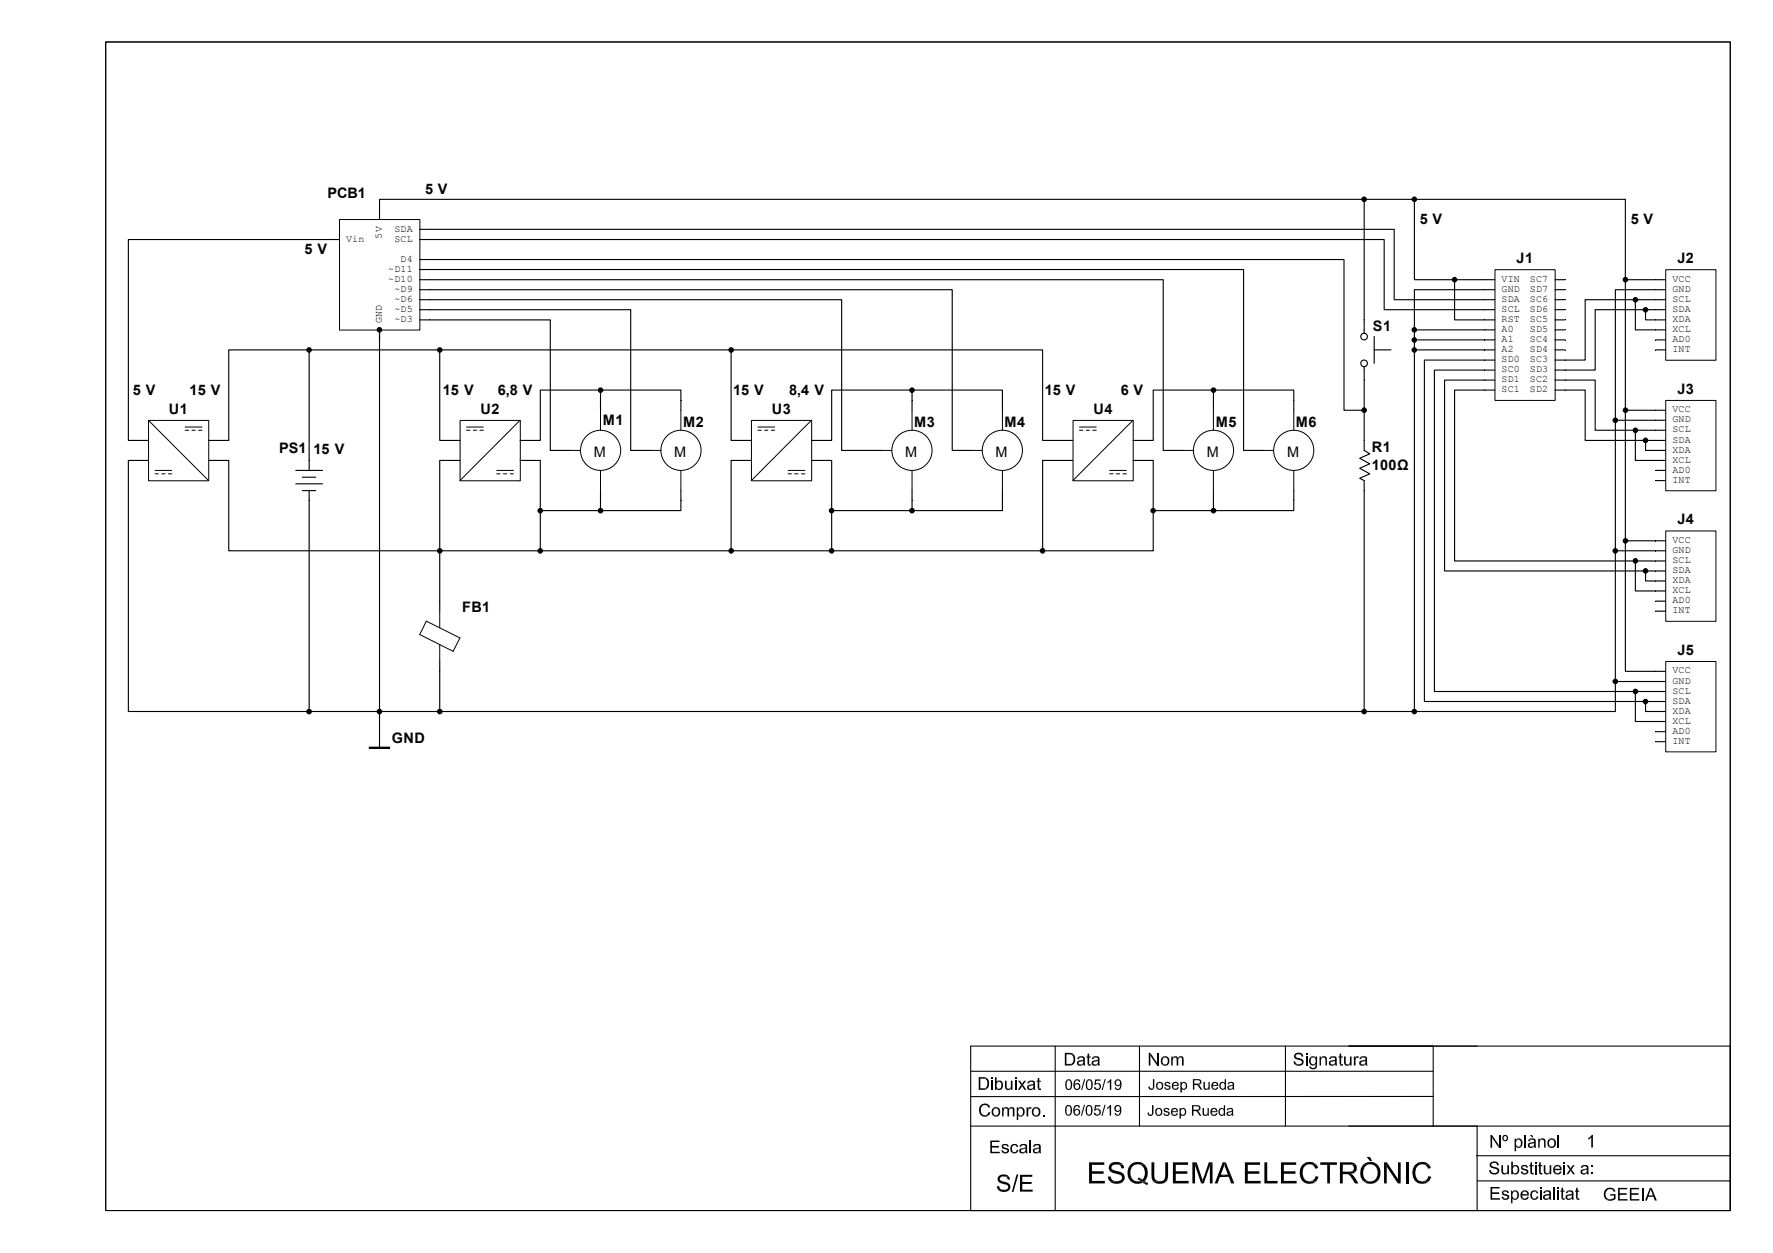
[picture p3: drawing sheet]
<svg xmlns="http://www.w3.org/2000/svg" width="420mm" height="297mm" viewBox="0 0 420 297" stroke-linecap="round" stroke-linejoin="round" font-family="sans-serif">
<defs><g id="words">
<g font-size="3.4">
<text x="77.6" y="47">PCB1</text>
<text x="100.7" y="45.9">5 V</text>
<text x="336.5" y="53.1">5 V</text>
<text x="386.5" y="53.1">5 V</text>
<text x="72.2" y="60.2">5 V</text>
<text x="359.4" y="62.3">J1</text>
<text x="397.5" y="62.3">J2</text>
<text x="325.4" y="78.5">S1</text>
<text x="31.5" y="93.6">5 V</text>
<text x="44.9" y="93.6">15 V</text>
<text x="105" y="93.6">15 V</text>
<text x="118" y="93.6">6,8 V</text>
<text x="173.8" y="93.6">15 V</text>
<text x="187" y="93.6">8,4 V</text>
<text x="247.6" y="93.6">15 V</text>
<text x="265.6" y="93.6">6 V</text>
<text x="397.5" y="93.3">J3</text>
<text x="40" y="98.1">U1</text>
<text x="113.9" y="98.1">U2</text>
<text x="142.9" y="100.7">M1</text>
<text x="161.9" y="101.2">M2</text>
<text x="182.9" y="98.1">U3</text>
<text x="216.6" y="101.2">M3</text>
<text x="238.1" y="101.2">M4</text>
<text x="259.1" y="98.1">U4</text>
<text x="288.1" y="101.2">M5</text>
<text x="307.1" y="101.2">M6</text>
<text x="66.2" y="107.3">PS1</text>
<text x="74.3" y="107.6">15 V</text>
<text x="325.1" y="107.1">R1</text>
<text x="140.7" y="108.3">M</text>
<text x="159.8" y="108.3">M</text>
<text x="214.5" y="108.3">M</text>
<text x="235.9" y="108.3">M</text>
<text x="286" y="108.3">M</text>
<text x="305" y="108.3">M</text>
<text x="325.1" y="111.3">100Ω</text>
<text x="397.5" y="124.3">J4</text>
<text x="109.5" y="145.2">FB1</text>
<text x="397.5" y="155.2">J5</text>
<text x="92.8" y="176.1">GND</text>
</g>
<g font-size="2.4">
<text x="82" y="57.3">Vin</text>
<text x="90.5" y="56.6" transform="rotate(-90 90.5 56.6)">5V</text>
<text x="93.5" y="54.9">SDA</text>
<text x="93.5" y="57.3">SCL</text>
<text x="92" y="64.4">~D11</text>
<text x="94.9" y="62">D4</text>
<text x="92" y="66.8">~D10</text>
<text x="93.5" y="71.6">~D6</text>
<text x="93.5" y="69.2">~D9</text>
<text x="355.8" y="66.8">VIN</text>
<text x="355.8" y="69.2">GND</text>
<text x="355.8" y="71.6">SDA</text>
<text x="362.5" y="71.6">SC6</text>
<text x="362.5" y="69.2">SD7</text>
<text x="362.5" y="66.8">SC7</text>
<text x="396.3" y="66.8">VCC</text>
<text x="396.3" y="69.2">GND</text>
<text x="396.3" y="71.6">SCL</text>
<text x="90.5" y="76.6" transform="rotate(-90 90.5 76.6)">GND</text>
<text x="93.5" y="76.3">~D3</text>
<text x="93.5" y="74">~D5</text>
<text x="355.8" y="74">SCL</text>
<text x="355.8" y="76.3">RST</text>
<text x="362.5" y="76.3">SC5</text>
<text x="362.5" y="74">SD6</text>
<text x="396.3" y="74">SDA</text>
<text x="396.3" y="76.3">XDA</text>
<text x="355.8" y="78.7">A0</text>
<text x="355.8" y="81.1">A1</text>
<text x="355.8" y="83.5">A2</text>
<text x="362.5" y="83.5">SD4</text>
<text x="362.5" y="81.1">SC4</text>
<text x="362.5" y="78.7">SD5</text>
<text x="396.3" y="78.7">XCL</text>
<text x="396.3" y="81.1">AD0</text>
<text x="396.3" y="83.5">INT</text>
<text x="355.8" y="85.9">SD0</text>
<text x="355.8" y="88.2">SC0</text>
<text x="362.5" y="88.2">SD3</text>
<text x="362.5" y="85.9">SC3</text>
<text x="355.8" y="90.6">SD1</text>
<text x="355.8" y="93">SC1</text>
<text x="362.5" y="93">SD2</text>
<text x="362.5" y="90.6">SC2</text>
<text x="396.3" y="97.8">VCC</text>
<text x="396.3" y="100.1">GND</text>
<text x="396.3" y="102.5">SCL</text>
<text x="396.3" y="104.9">SDA</text>
<text x="396.3" y="107.3">XDA</text>
<text x="396.3" y="109.7">XCL</text>
<text x="396.3" y="112">AD0</text>
<text x="396.3" y="114.4">INT</text>
<text x="396.3" y="128.7">VCC</text>
<text x="396.3" y="131.1">GND</text>
<text x="396.3" y="133.5">SCL</text>
<text x="396.3" y="135.9">SDA</text>
<text x="396.3" y="138.2">XDA</text>
<text x="396.3" y="140.6">XCL</text>
<text x="396.3" y="143">AD0</text>
<text x="396.3" y="145.4">INT</text>
<text x="396.3" y="159.7">VCC</text>
<text x="396.3" y="162.1">GND</text>
<text x="396.3" y="164.4">SCL</text>
<text x="396.3" y="166.8">SDA</text>
<text x="396.3" y="169.2">XDA</text>
<text x="396.3" y="171.6">XCL</text>
<text x="396.3" y="174">AD0</text>
<text x="396.3" y="176.3">INT</text>
</g>
</g></defs>
<path d="M25 9.9h385v277.1h-385z" fill="none" stroke="#000" stroke-width=".24"/>
<path d="M25 9.9h385v277.1h-385zM230 254h109.6M230 248h180v39h-180zM250.1 248v39M270 248v19M304.6 248v19M319.6 248h20v19M339.6 259.9l-109.6 .1M230 267h180M349.9 274h60M350 280h60M350 267v20" fill="none" stroke="#000" stroke-width=".25"/>
<path d="M272.4 249.6v3M274.4 249.6v3M244.1 270.4v3M353.4 269.1v3M355.4 269.1v3M361.4 269.1v3M369.3 269.1v3M368.3 281.4v3" fill="none" stroke="#000" stroke-width=".38"/>
<g fill="#000">
<path d="M242 257.2l.2 .3-.6 .9h-.4zM272.6 249.6l1.6 2.4v.6l-1.6-2.4zM353.6 269.1l1.6 2.3v.7l-1.6-2.4zM362.6 269.1h.5l.3 .5h-.3zM372 277.2l.2 .3-.6 .9h-.4z"/>
<path d="M231.9 255.4h1.3l.7 .2-1.6 .1v2.3h1.7l-.1 .1-.7 .3h-1.3z" fill-rule="evenodd"/>
<path d="M232.9 255.7l1.2 .1 .3 .7-.1 .9-.3 .6h-1.7l1.3-.1 .3-.5 .1-.4a.98 .98 0 0 0-.7-1.3z" fill-rule="evenodd"/>
<path d="M234.9 255.4h.4v.4h-.4z" fill-rule="evenodd"/>
<path d="M235.8 255.4h.4v1l.5 .1-.3 .1-.2 .3v.7l.3 .5h-.3v.3h-.4z" fill-rule="evenodd"/>
<path d="M236.2 258.1h.5z" fill-rule="evenodd"/>
<path d="M236.2 256.4a.88 .88 0 0 1 .9-.2 .88 .88 0 0 1 .6 .8v.5a.98 .98 0 0 1-.8 .9h-.5l-.2-.3 .9-.1 .2-.4v-.8l-.4-.3z" fill-rule="evenodd"/>
<path d="M238.2 256.2h.3l.1 1.7 1 .2-.3 .3h-.6l-.4-.2-.1-.5z" fill-rule="evenodd"/>
<path d="M239 258.1l.6-.1z" fill-rule="evenodd"/>
<path d="M239.6 256.2h.3v2.2h-.3v-.4h-.3l.3-.4z" fill-rule="evenodd"/>
<path d="M240.5 255.4h.4v.4h-.4z" fill-rule="evenodd"/>
<path d="M241.2 256.2h.5l1.5 2.2h-.4z" fill-rule="evenodd"/>
<path d="M242.7 256.2h.5l-.8 1-.2-.3z" fill-rule="evenodd"/>
<path d="M243.6 256.4l.8 .1h-.4l-.2 .3h-.4z" fill-rule="evenodd"/>
<path d="M243.6 257.3h1.3l-.6 .1a.38 .38 0 0 0-.4 .1 .38 .38 0 0 0-.1 .4l.2 .2h.8l-.4 .3-.7-.1-.3-.3z" fill-rule="evenodd"/>
<path d="M243.6 256.4l.5-.2h.7l.4 .2 .2 2-.9-.3 .3-.3 .1-.5h-1.2l.6-.2a.41 .41 0 0 0 .4 0 .41 .41 0 0 0 .1-.5l-.2-.1z" fill-rule="evenodd"/>
<path d="M244.2 258.1h.7z" fill-rule="evenodd"/>
<path d="M245.9 255.7l.4-.3v.8h.4v.3h-.4v1.4l.2 .2-.6-.1v-1.5h-.3v-.3h.3z" fill-rule="evenodd"/>
<path d="M245.9 258.1l.8-.1v.4h-.5z" fill-rule="evenodd"/>
<path d="M252.3 249.6h1.3l.7 .3h-1.6v2.4h1.7l-.1 .1-.7 .2h-1.3z" fill-rule="evenodd"/>
<path d="M253.4 249.9l1.1 .1 .3 .7v1l-.4 .6h-1.7l1.3-.2 .3-.4 .1-.5a.98 .98 0 0 0-.7-1.2z" fill-rule="evenodd"/>
<path d="M255.4 250.7h.8h-.3l-.3 .4-.3-.1z" fill-rule="evenodd"/>
<path d="M255.4 251.5h1.3l-.6 .2a.38 .38 0 0 0-.4 .1 .38 .38 0 0 0-.1 .4l.3 .1 .8 .1-.5 .2-.8-.1-.2-.6z" fill-rule="evenodd"/>
<path d="M255.5 250.6l.4-.2h.7l.4 .3 .2 1.9-.9-.3 .4-.2v-.6h-1.2l.6-.2a.41 .41 0 0 0 .4 0 .41 .41 0 0 0 .2-.4z" fill-rule="evenodd"/>
<path d="M256 252.3h.7z" fill-rule="evenodd"/>
<path d="M257.7 249.9l.4-.2v.7h.4v.3h-.4v1.5l.2 .1-.6-.1v-1.5h-.2v-.3h.2z" fill-rule="evenodd"/>
<path d="M257.8 252.3h.7v.3h-.5z" fill-rule="evenodd"/>
<path d="M258.9 250.7h.8h-.4l-.2 .4-.4-.1z" fill-rule="evenodd"/>
<path d="M258.8 251.7l.2-.2h1.2l-.6 .2a.38 .38 0 0 0-.4 .1 .38 .38 0 0 0-.1 .4l.2 .1 .8 .1-.4 .2h-.7l-.3-.4z" fill-rule="evenodd"/>
<path d="M258.9 250.7l.5-.3h.6l.5 .3 .2 1.9-1-.3 .4-.2 .1-.6h-1.2l.5-.2a.41 .41 0 0 0 .5 0 .41 .41 0 0 0 .1-.4l-.2-.2z" fill-rule="evenodd"/>
<path d="M259.5 252.3h.7z" fill-rule="evenodd"/>
<path d="M275.3 250.8l.8-.1a.88 .88 0 0 0-.5 1.4l.5 .2h-.7a1.48 1.48 0 0 1-.1-1.5z" fill-rule="evenodd"/>
<path d="M275.4 250.6l.7-.2a.97 .97 0 0 1 1 .8v.6l-.3 .5-.5 .3h-.5l-.4-.3h.9l.3-.1 .1-1-.4-.5z" fill-rule="evenodd"/>
<path d="M277.6 250.4h.3v.3h.3l-.3 .6v1.3h-.3z" fill-rule="evenodd"/>
<path d="M277.9 250.7h.6z" fill-rule="evenodd"/>
<path d="M277.9 250.7l.4-.3h.5l.3 .3z" fill-rule="evenodd"/>
<path d="M278.7 250.8l1-.1-.4 .3-.1 1.6h-.4z" fill-rule="evenodd"/>
<path d="M279.3 250.6a.7 .7 0 0 1 .7-.2 .7 .7 0 0 1 .5 .5v1.7h-.4v-1.7z" fill-rule="evenodd"/>
<path d="M306.5 251.6h.4l.2 .5 .7 .2h-1z" fill-rule="evenodd"/>
<path d="M306.8 249.9l.7-.3h.8l.3 .3h-1.1a.48 .48 0 0 0-.5 .5 .48 .48 0 0 0 .7 .4l.3 .1a.84 .84 0 0 1 .9 .6 .84 .84 0 0 1-.3 .9l-.5 .2h-.6l-.7-.3h1.2a.51 .51 0 0 0 .6-.5 .51 .51 0 0 0-.6-.5l-.8-.2a.78 .78 0 0 1-.4-1.1z" fill-rule="evenodd"/>
<path d="M307.7 249.9h.9l.3 .5-.4 .1-.3-.5z" fill-rule="evenodd"/>
<path d="M309.5 249.6h.3v.4h-.3z" fill-rule="evenodd"/>
<path d="M310.3 252.8l.8 .4h-.7z" fill-rule="evenodd"/>
<path d="M310.5 250.7h.7l-.4 .2-.2 .4v.5l.3 .4 1.2 .1-1.1 .3a1.24 1.24 0 0 1-.5-1.9z" fill-rule="evenodd"/>
<path d="M310.5 250.6l.9-.2 .4 .3z" fill-rule="evenodd"/>
<path d="M310.4 253.2l1.2-.1 .2-.8h.3v.6l-.5 .5-.6 .1z" fill-rule="evenodd"/>
<path d="M311.4 250.7h.4v-.3h.3v1.9h-.9l.4-.1 .2-.4-.1-.7z" fill-rule="evenodd"/>
<path d="M312.7 250.4h.3v.3h.4l-.4 .5v1.4h-.3z" fill-rule="evenodd"/>
<path d="M313 250.7h.6z" fill-rule="evenodd"/>
<path d="M313.1 250.6l.4-.2h.5l.4 .3v1.9h-.3l-.1-1.7z" fill-rule="evenodd"/>
<path d="M315.1 250.7h.8h-.4l-.2 .4-.4-.1z" fill-rule="evenodd"/>
<path d="M315 251.7l.2-.2h1.2l-.6 .2a.38 .38 0 0 0-.4 .1 .38 .38 0 0 0-.1 .4l.2 .1 .8 .1-.4 .2h-.7l-.3-.4z" fill-rule="evenodd"/>
<path d="M315.1 250.7l.5-.3h.7l.4 .3 .2 1.9-.9-.3 .3-.2 .1-.6h-1.2l.6-.2a.41 .41 0 0 0 .4 0 .41 .41 0 0 0 .1-.4l-.2-.2z" fill-rule="evenodd"/>
<path d="M315.7 252.3h.7z" fill-rule="evenodd"/>
<path d="M317.4 249.9l.4-.2v.7h.4v.3h-.4v1.5l.2 .1-.6-.1v-1.5h-.2v-.3h.2z" fill-rule="evenodd"/>
<path d="M317.5 252.3h.7l.1 .3h-.6z" fill-rule="evenodd"/>
<path d="M318.5 250.4h.4l.1 1.8 .9 .1-.3 .3h-.5l-.4-.2-.2-.4z" fill-rule="evenodd"/>
<path d="M319.4 252.3h.5z" fill-rule="evenodd"/>
<path d="M319.9 250.4h.4v2.2h-.4v-.3h-.3l.3-.4z" fill-rule="evenodd"/>
<path d="M320.8 250.4h.4v.3h.4l-.3 .2-.1 .4v1.3h-.4z" fill-rule="evenodd"/>
<path d="M321.3 250.6l.2-.2 .5 .1-.1 .3-.7-.1z" fill-rule="evenodd"/>
<path d="M322.3 250.7h.8h-.4l-.2 .4-.4-.1z" fill-rule="evenodd"/>
<path d="M322.2 251.7l.2-.2h1.2l-.6 .2a.38 .38 0 0 0-.4 .1 .38 .38 0 0 0-.1 .4l.2 .1 .8 .1-.4 .2h-.7l-.3-.4z" fill-rule="evenodd"/>
<path d="M322.3 250.7l.5-.3h.7l.4 .3 .2 1.9-.9-.3 .3-.2 .1-.6h-1.2l.5-.2a.41 .41 0 0 0 .5 0 .41 .41 0 0 0 .1-.4l-.2-.2z" fill-rule="evenodd"/>
<path d="M322.9 252.3h.7z" fill-rule="evenodd"/>
<path d="M232.3 262.2v-.1a1.58 1.58 0 0 1 1.5-.4l.5 .3h-1.1a.97 .97 0 0 0-.8 .8v.7a.87 .87 0 0 0 1 .9h.9l-.4 .3h-.7a1.32 1.32 0 0 1-1.2-1.3z" fill-rule="evenodd"/>
<path d="M233.4 264.4l.6-.2 .3-.6 .4 .1-.4 .7z" fill-rule="evenodd"/>
<path d="M233.4 262h.9l.3 .5-.4 .1-.3-.5z" fill-rule="evenodd"/>
<path d="M235.2 262.8h.8a.88 .88 0 0 0-.5 1.4l.5 .2h-.7a1.48 1.48 0 0 1-.1-1.6z" fill-rule="evenodd"/>
<path d="M235.3 262.7l.7-.2a.97 .97 0 0 1 1 .7v.7l-.2 .5-.5 .3h-.6l-.4-.3h.9l.3-.2 .1-.9-.4-.5z" fill-rule="evenodd"/>
<path d="M234.7 270.4h2.1v.3h-1.7v1h1.6v.3h-1.6v1.1h1.8v.3h-2.2z" fill-rule="evenodd"/>
<path d="M237.5 271.4l.7 .1h-.3a.27 .27 0 0 0-.2 .4 .27 .27 0 0 0 .4 .1 .77 .77 0 0 1 .8 .3 .77 .77 0 0 1 .1 .8l-.5 .3h-.6l-.4-.3h.9a.37 .37 0 0 0 .3-.5 .37 .37 0 0 0-.5-.1 .67 .67 0 0 1-.7-.3 .67 .67 0 0 1 0-.8z" fill-rule="evenodd"/>
<path d="M237.3 272.8l.4-.1 .2 .3 .3 .1h-.7z" fill-rule="evenodd"/>
<path d="M237.5 262.5h.3v.3h.3l-.3 .6v1.3h-.3z" fill-rule="evenodd"/>
<path d="M237.8 262.7l.6 .1z" fill-rule="evenodd"/>
<path d="M237.6 271.3a.9 .9 0 0 1 1.4 .5h-.3l-.3-.3-.9-.1z" fill-rule="evenodd"/>
<path d="M237.8 262.7l.4-.2h.5l.3 .3z" fill-rule="evenodd"/>
<path d="M238.6 262.8h1l-.4 .2-.1 1.7h-.4z" fill-rule="evenodd"/>
<path d="M239.2 262.7a.7 .7 0 0 1 .7-.3 .7 .7 0 0 1 .5 .6v1.7h-.4v-1.7z" fill-rule="evenodd"/>
<path d="M239.8 271.4l.9-.2 .4 .2-.8 .1-.5 .4v.9l.6 .3h-.7l-.2-.2-.1-.9z" fill-rule="evenodd"/>
<path d="M239.7 273.1h1l.2-.5h.4l-.2 .6-.4 .2h-.6z" fill-rule="evenodd"/>
<path d="M240.4 271.5l.7-.1 .2 .5h-.4l-.2-.3z" fill-rule="evenodd"/>
<path d="M240.9 262.5h.3v.3h.4a.91 .91 0 0 0 .2 1.6l.7 .1h-1.2v1h-.4z" fill-rule="evenodd"/>
<path d="M241.2 262.8l.7-.1z" fill-rule="evenodd"/>
<path d="M241.8 271.4l.7 .1h-.3l-.2 .4-.4-.1z" fill-rule="evenodd"/>
<path d="M241.6 272.5l.2-.2h1.2l-.6 .2a.38 .38 0 0 0-.4 .1 .38 .38 0 0 0 0 .4l.2 .1 .8 .1-.5 .2-.7-.1-.3-.3z" fill-rule="evenodd"/>
<path d="M241.4 262.6a.9 .9 0 0 1 1.3 .4l.1 .8-.2 .5-.8 .1 .6-.4v-.7l-.3-.5z" fill-rule="evenodd"/>
<path d="M241.3 264.5h1.2l-.4 .2z" fill-rule="evenodd"/>
<path d="M241.8 271.4l.4-.2h.7l.4 .2 .2 2-.9-.3 .4-.3v-.5h-1.2l.6-.2a.41 .41 0 0 0 .4 0 .41 .41 0 0 0 .2-.4l-.3-.2z" fill-rule="evenodd"/>
<path d="M242.3 273.1h.8z" fill-rule="evenodd"/>
<path d="M243.3 262.5h.3v.3h.5l-.3 .1-.1 .5v1.3h-.4z" fill-rule="evenodd"/>
<path d="M243.8 262.6h.7l-.2 .3-.7-.1z" fill-rule="evenodd"/>
<path d="M244.7 262.8h.8a.88 .88 0 0 0-.4 1.4l.4 .2h-.7a1.48 1.48 0 0 1-.1-1.6z" fill-rule="evenodd"/>
<path d="M245 271.4l.7 .1h-.3l-.2 .4-.4-.1z" fill-rule="evenodd"/>
<path d="M244.9 272.4l1.3-.1-.6 .2a.38 .38 0 0 0-.3 .1 .38 .38 0 0 0-.1 .4l.2 .1 .8 .1-.5 .2-.6-.1-.3-.3z" fill-rule="evenodd"/>
<path d="M244.8 262.7l.7-.2a.97 .97 0 0 1 1 .7v.7l-.2 .5-.5 .3h-.5l-.5-.3h.9l.3-.2 .2-.9-.5-.5z" fill-rule="evenodd"/>
<path d="M245 271.4l.4-.2h.7l.4 .2 .2 2-.9-.3 .4-.3v-.5h-1.1l.5-.2a.41 .41 0 0 0 .5 0 .41 .41 0 0 0 .1-.4l-.3-.2z" fill-rule="evenodd"/>
<path d="M245.6 273.1h.7z" fill-rule="evenodd"/>
<path d="M247.1 264.2h.4v.5h-.4z" fill-rule="evenodd"/>
<path d="M352.9 277.4h.4l.1 .4 .7 .3h-.9z" fill-rule="evenodd"/>
<path d="M353.1 275.7l.7-.4 .9 .1 .3 .3h-1.1a.48 .48 0 0 0-.5 .5 .48 .48 0 0 0 .6 .4l.4 .1a.84 .84 0 0 1 .8 .6 .84 .84 0 0 1-.3 .9l-.5 .2h-.6l-.6-.3h1.1a.51 .51 0 0 0 .6-.5 .51 .51 0 0 0-.6-.5l-.8-.2a.78 .78 0 0 1-.4-1.1z" fill-rule="evenodd"/>
<path d="M354.1 275.7h.9l.2 .5-.4 .1-.2-.5z" fill-rule="evenodd"/>
<path d="M355.8 276.2h.4l.1 1.8 .9 .1-.3 .3h-.5l-.4-.2-.2-.5z" fill-rule="evenodd"/>
<path d="M356.2 269.2l.7-.2 .3 .3h-.5a.53 .53 0 0 0-.4 .5 .53 .53 0 0 0 .4 .5h-.6l-.1-.7z" fill-rule="evenodd"/>
<path d="M356.6 278.1l.6-.1z" fill-rule="evenodd"/>
<path d="M356.7 269.3h.5l.2 .4-.1 .4-.2 .4-.6 .1-.4-.3h.7a.55 .55 0 0 0 .3-.5 .55 .55 0 0 0-.4-.5z" fill-rule="evenodd"/>
<path d="M357.2 276.2h.4v2.2h-.4v-.4h-.3l.3-.3z" fill-rule="evenodd"/>
<path d="M358.1 275.4h.4v1l.6 .1-.4 .1-.2 .3 .1 .9 .3 .3h-.4v.3h-.4z" fill-rule="evenodd"/>
<path d="M358.5 278.1h.6z" fill-rule="evenodd"/>
<path d="M358.5 276.4a.88 .88 0 0 1 1-.2 .88 .88 0 0 1 .5 .9v.4a.98 .98 0 0 1-.7 .9h-.5l-.2-.2 .8-.2 .3-.4-.1-.7-.4-.4z" fill-rule="evenodd"/>
<path d="M358.9 269.9h.3v.3h.4a.91 .91 0 0 0 .2 1.6l.7 .1h-1.2v1h-.4z" fill-rule="evenodd"/>
<path d="M359.2 270.2l.7-.1z" fill-rule="evenodd"/>
<path d="M359.4 270a.9 .9 0 0 1 1.3 .4l.1 .8-.2 .5-.8 .1 .6-.4v-.7l-.3-.5z" fill-rule="evenodd"/>
<path d="M359.3 271.9h1.2l-.5 .2z" fill-rule="evenodd"/>
<path d="M360.5 276.4l.8 .1h-.3a.27 .27 0 0 0-.2 .4 .27 .27 0 0 0 .4 .1 .77 .77 0 0 1 .7 .3 .77 .77 0 0 1 .2 .8l-.6 .3h-.5l-.5-.3h1a.37 .37 0 0 0 .3-.5 .37 .37 0 0 0-.6-.1 .67 .67 0 0 1-.7-.3 .67 .67 0 0 1 0-.8z" fill-rule="evenodd"/>
<path d="M360.4 277.7h.4l.2 .3 .3 .1h-.8z" fill-rule="evenodd"/>
<path d="M360.7 276.3a.9 .9 0 0 1 1.4 .5h-.4l-.2-.3-1-.1z" fill-rule="evenodd"/>
<path d="M362.3 270.1l.7 .1h-.3l-.2 .4-.4-.1z" fill-rule="evenodd"/>
<path d="M362.2 271.1l.2-.1h1.1l-.5 .1a.38 .38 0 0 0-.4 .1 .38 .38 0 0 0-.1 .5l.2 .1 .8 .1-.5 .2-.6-.1-.3-.3z" fill-rule="evenodd"/>
<path d="M362.7 275.7l.3-.2v.7h.4v.3h-.4v1.5l.3 .1-.6-.1v-1.5h-.3v-.3h.3z" fill-rule="evenodd"/>
<path d="M362.3 270.1l.4-.2h.7l.4 .2 .3 2-1-.3 .4-.3v-.5h-1.1l.5-.2a.41 .41 0 0 0 .5 0 .41 .41 0 0 0 .1-.5l-.2-.1z" fill-rule="evenodd"/>
<path d="M362.9 271.8h.7z" fill-rule="evenodd"/>
<path d="M362.7 278.1l.7-.1 .1 .4h-.6z" fill-rule="evenodd"/>
<path d="M363.8 275.4h.3v.4h-.3z" fill-rule="evenodd"/>
<path d="M364.5 269.9h.3v.3h.4l-.3 .5v1.4h-.4z" fill-rule="evenodd"/>
<path d="M364.8 270.2h.7z" fill-rule="evenodd"/>
<path d="M364.7 275.7l.4-.2v.7h.4v.3h-.4v1.5l.2 .1-.6-.1v-1.5h-.2v-.3h.2z" fill-rule="evenodd"/>
<path d="M364.8 278.1l.7-.1v.4h-.5z" fill-rule="evenodd"/>
<path d="M364.9 270.1l.4-.2 .8 .1 .2 .4v1.7h-.4l-.1-1.8z" fill-rule="evenodd"/>
<path d="M365.8 276.2h.4l.1 1.8 .9 .1-.3 .3h-.5l-.4-.2-.2-.5z" fill-rule="evenodd"/>
<path d="M366.9 270.3l.8-.1a.88 .88 0 0 0-.5 1.4l.5 .2h-.7a1.48 1.48 0 0 1-.1-1.5z" fill-rule="evenodd"/>
<path d="M366.7 278.1l.6-.1z" fill-rule="evenodd"/>
<path d="M367.2 276.2h.4v2.2h-.3v-.4h-.3l.2-.3z" fill-rule="evenodd"/>
<path d="M367 270.1l.7-.2a.97 .97 0 0 1 1 .7v.7l-.2 .5-.6 .3h-.5l-.4-.3h.9l.3-.1 .1-1-.4-.5z" fill-rule="evenodd"/>
<path d="M368.3 276.5h.8l-.5 .2-.1 .4h1.6v.3h-1.6l.1 .6 .5 .1h-.8l-.2-.4v-.8z" fill-rule="evenodd"/>
<path d="M368.3 276.5l.8-.3a.93 .93 0 0 1 1 .9h-1.6h1.2l-.4-.6z" fill-rule="evenodd"/>
<path d="M368.3 278.1h1l.4-.4h.4l-.4 .6-.4 .1h-.6z" fill-rule="evenodd"/>
<path d="M370.6 275.4h.3v.4h-.3z" fill-rule="evenodd"/>
<path d="M371.3 276.2h.4l1.5 2.2h-.4z" fill-rule="evenodd"/>
<path d="M372.7 276.2h.5l-.8 1-.2-.3z" fill-rule="evenodd"/>
<path d="M374.8 276.4l.7 .1h-.3l-.2 .4-.4-.1z" fill-rule="evenodd"/>
<path d="M374.6 277.5l.3-.2h1.1l-.6 .2a.38 .38 0 0 0-.4 .1 .38 .38 0 0 0 0 .4l.2 .1 .8 .1-.5 .2-.6-.1-.3-.3z" fill-rule="evenodd"/>
<path d="M374.8 276.4l.4-.2h.7l.4 .2 .2 2-.9-.3 .4-.3v-.5h-1.1l.5-.2a.41 .41 0 0 0 .5 0 .41 .41 0 0 0 .1-.5l-.3-.1z" fill-rule="evenodd"/>
<path d="M375.4 278.1h.7z" fill-rule="evenodd"/>
<path d="M377.1 278h.4v.4h-.4z" fill-rule="evenodd"/>
<path d="M377.1 276.2h.4v.4h-.4z" fill-rule="evenodd"/>
<path d="M353.2 281.4h2.2v.3h-1.8v1h1.6v.3h-1.6v1.1h1.9v.3h-2.3z" fill-rule="evenodd"/>
<path d="M356 282.4l.7 .1h-.2a.27 .27 0 0 0-.2 .4 .27 .27 0 0 0 .3 .1 .77 .77 0 0 1 .8 .3 .77 .77 0 0 1 .1 .8l-.5 .3h-.5l-.5-.3h.9a.37 .37 0 0 0 .3-.4 .37 .37 0 0 0-.5-.2 .67 .67 0 0 1-.7-.3 .67 .67 0 0 1 0-.8z" fill-rule="evenodd"/>
<path d="M355.8 283.8l.4-.1 .2 .4h.4h-.8z" fill-rule="evenodd"/>
<path d="M356.1 282.3a.9 .9 0 0 1 1.5 .5h-.4l-.3-.3-.9-.1z" fill-rule="evenodd"/>
<path d="M358.1 282.2h.3v.3h.4a.91 .91 0 0 0 .2 1.6l.7 .1h-1.3v1h-.3z" fill-rule="evenodd"/>
<path d="M358.4 282.5l.6-.1z" fill-rule="evenodd"/>
<path d="M358.5 282.4a.9 .9 0 0 1 1.4 .3v.8l-.2 .6h-.7l.5-.3 .1-.8-.4-.5z" fill-rule="evenodd"/>
<path d="M358.4 284.2h1.3l-.5 .2z" fill-rule="evenodd"/>
<path d="M360.5 282.5h.8l-.5 .2-.1 .4h1.6v.3h-1.6l.2 .6 .4 .1h-.7l-.3-.4v-.7z" fill-rule="evenodd"/>
<path d="M360.6 282.5l.7-.3a.93 .93 0 0 1 1 .9h-1.6h1.2l-.4-.6z" fill-rule="evenodd"/>
<path d="M360.6 284.1h.9l.4-.4 .4 .1-.3 .5-.4 .1h-.7z" fill-rule="evenodd"/>
<path d="M363 282.4l.9-.2 .5 .2-.9 .1-.4 .4v.9l.5 .3h-.7l-.2-.2v-.9z" fill-rule="evenodd"/>
<path d="M362.9 284.1h1l.3-.5h.4l-.3 .6-.3 .2h-.6z" fill-rule="evenodd"/>
<path d="M363.7 282.5l.7-.1 .1 .5h-.4l-.1-.3z" fill-rule="evenodd"/>
<path d="M364.9 281.4h.3v.4h-.3z" fill-rule="evenodd"/>
<path d="M365.9 282.4l.7 .1h-.3l-.2 .4-.4-.1z" fill-rule="evenodd"/>
<path d="M365.7 283.5l.3-.2h1.1l-.5 .2a.38 .38 0 0 0-.4 .1 .38 .38 0 0 0-.1 .4l.2 .1 .8 .1-.5 .2h-.6l-.3-.4z" fill-rule="evenodd"/>
<path d="M365.9 282.4l.4-.2h.7l.4 .2 .3 2-1-.3 .4-.3v-.5h-1.1l.5-.2a.41 .41 0 0 0 .5 0 .41 .41 0 0 0 .1-.4l-.3-.2z" fill-rule="evenodd"/>
<path d="M366.5 284.1h.7z" fill-rule="evenodd"/>
<path d="M369.1 281.4h.3v.4h-.3z" fill-rule="evenodd"/>
<path d="M370 281.7l.4-.2v.7h.4v.3h-.4v1.5l.2 .1-.6-.1v-1.5h-.2v-.3h.2z" fill-rule="evenodd"/>
<path d="M370.1 284.1h.7v.3h-.5z" fill-rule="evenodd"/>
<path d="M371.2 282.4l.8 .1h-.4l-.2 .4-.4-.1z" fill-rule="evenodd"/>
<path d="M371.1 283.5l.2-.2h1.2l-.6 .2a.38 .38 0 0 0-.4 .1 .38 .38 0 0 0-.1 .4l.2 .1 .8 .1-.4 .2h-.7l-.3-.4z" fill-rule="evenodd"/>
<path d="M371.2 282.4l.5-.2h.7l.4 .2 .2 2-.9-.3 .3-.3 .1-.5h-1.2l.5-.2a.41 .41 0 0 0 .5 0 .41 .41 0 0 0 .1-.4l-.2-.2z" fill-rule="evenodd"/>
<path d="M371.8 284.1h.7z" fill-rule="evenodd"/>
<path d="M373.5 281.7l.4-.2v.7h.4v.3h-.4v1.5l.2 .1-.6-.1v-1.5h-.3v-.3h.3z" fill-rule="evenodd"/>
<path d="M373.5 284.1h.8v.3h-.6z" fill-rule="evenodd"/>
</g>
<path d="M235.1 256.2v2.2M240.7 256.2v2.2M309.7 250.4v2.2M364 276.2v2.2M370.7 276.2v2.2M365.1 282.2v2.2M369.2 282.2v2.2" fill="none" stroke="#000" stroke-width=".34"/>
<path d="M351.5 250.1h47.6v14.5h-47.6z" fill="#fff"/>
<g fill="#000">
<path d="M291.5 258.1h.6zM287.3 275.5v5h-.6v-4.1zM291.3 264.3h.6zM323.9 274.3h.8l.5 1h-.6zM328.7 275.5l2.6 4-.1 1-2.6-3.9z"/>
<path d="M252.6 256.2l.7-.1-.4 .2-.1 .4v1.1l.5 .3-.6 .1-.2-.6v-1z" fill-rule="evenodd"/>
<path d="M252.8 256l.5-.1a.88 .88 0 0 1 .8 .9l-.2 1.3-.5 .3-.6-.1-.1-.1 .9-.2 .1-1.4-.2-.4-.8-.1z" fill-rule="evenodd"/>
<path d="M254.6 256.1h.7l-.5 .4-.1 .6h.3a.65 .65 0 0 0 .1 1h.7l-.7 .3-.6-.4-.1-1.2z" fill-rule="evenodd"/>
<path d="M254.8 256l.8-.1 .4 .6h-.3l-.2-.3-.8-.1z" fill-rule="evenodd"/>
<path d="M254.7 257l.4-.2 .7 .2z" fill-rule="evenodd"/>
<path d="M255.2 257h.6l.2 .4-.2 .7h-.6a.57 .57 0 0 0 .5-.5 .57 .57 0 0 0-.5-.6z" fill-rule="evenodd"/>
<path d="M256.9 255.8h.3l-.8 2.6h-.2z" fill-rule="evenodd"/>
<path d="M257.5 256.2l.6-.1-.3 .2-.2 .4 .1 1.1 .4 .3-.5 .1-.3-.6v-1z" fill-rule="evenodd"/>
<path d="M257.6 256l.5-.1a.88 .88 0 0 1 .8 .9l-.2 1.3-.4 .3-.6-.1-.1-.1 .9-.2 .1-1.4-.3-.4z" fill-rule="evenodd"/>
<path d="M259.2 257.7h.4l.3 .4h.8l-.5 .3h-.5z" fill-rule="evenodd"/>
<path d="M259.7 256.9l.3-.2 .6 .2z" fill-rule="evenodd"/>
<path d="M260 257l.7-.1a.86 .86 0 0 1 0 1.2h-.7a.59 .59 0 0 0 .6-.5 .59 .59 0 0 0-.6-.6z" fill-rule="evenodd"/>
<path d="M259.5 255.9h1.3v.3h-1l-.1 .7h1l-1.4 .3z" fill-rule="evenodd"/>
<path d="M261.8 255.8h.2l-.7 2.6h-.2z" fill-rule="evenodd"/>
<path d="M262.4 256.5l.6-.1-.6 .4z" fill-rule="evenodd"/>
<path d="M262.6 256.4l.7-.5v2.5h-.3v-2z" fill-rule="evenodd"/>
<path d="M264.3 256.2l.7-.1-.3 .1-.3 .4 .1 .4 .5 .3h-.7l-.2-.5z" fill-rule="evenodd"/>
<path d="M264.2 257.8h.2l.4 .3 .7 .1-.5 .2h-.4z" fill-rule="evenodd"/>
<path d="M264.4 256.1l.5-.2a.87 .87 0 0 1 .9 .7l-.2 1.4-.1 .2-.6-.1 .5-.3 .1-.6h-.3l.2-.3v-.4l-.3-.4z" fill-rule="evenodd"/>
<path d="M264.3 257.3l1.2-.1-.5 .3z" fill-rule="evenodd"/>
<path d="M272.1 257.6h.3l.2 .4 .8 .1-.4 .3-.5-.1-.3-.3z" fill-rule="evenodd"/>
<path d="M273.2 255.8h.3v2l-.1 .3h-.6l.4-.3z" fill-rule="evenodd"/>
<path d="M274.1 256.8l.7-.1-.3 .1-.2 .5 .1 .6 .4 .2-.7-.1-.1-.4z" fill-rule="evenodd"/>
<path d="M274.2 256.7a.87 .87 0 0 1 .9-.2 .87 .87 0 0 1 .6 .8v.3a.81 .81 0 0 1-.7 .8l-.8-.3h.7l.3-.2v-1l-.3-.2z" fill-rule="evenodd"/>
<path d="M276 256.8l.6-.1-.3 .1a.54 .54 0 0 0 .8 .5 .52 .52 0 0 1 .3 .6 .52 .52 0 0 1-.6 .5l-.7-.2 .8-.1 .2-.3-1-.5z" fill-rule="evenodd"/>
<path d="M275.9 257.8l.3-.1 .2 .4h.3h-.7z" fill-rule="evenodd"/>
<path d="M276 256.7a.73 .73 0 0 1 1.3 .3h-.3l-.3-.3z" fill-rule="evenodd"/>
<path d="M277.9 256.7h.6l-.4 .3-.1 .3h1.3v.2h-1.3l.1 .4 .4 .2h-.6l-.2-.5z" fill-rule="evenodd"/>
<path d="M277.9 256.7a.8 .8 0 0 1 .9-.2 .8 .8 0 0 1 .5 .8h-1.3l1-.1-.2-.4z" fill-rule="evenodd"/>
<path d="M277.9 258.1h.8l.3-.4 .3 .1-.4 .5h-.7z" fill-rule="evenodd"/>
<path d="M279.7 256.5l.6 .3-.3 .5 .2 .6 .9 .2h-1v.9h-.4z" fill-rule="evenodd"/>
<path d="M280.1 256.7h.4z" fill-rule="evenodd"/>
<path d="M280.2 256.6a.85 .85 0 0 1 1 .2 .85 .85 0 0 1 .1 1l-.2 .3h-.6l.4-.2 .1-.7-.3-.5h-.6z" fill-rule="evenodd"/>
<path d="M280.1 258.1h1l-.4 .3z" fill-rule="evenodd"/>
<path d="M282.7 255.8h1.4l.5 .2-1.6 .1v.8h1.6l-.5 .3h-1.1v1.1h-.3z" fill-rule="evenodd"/>
<path d="M283.4 257.2l.8 .1 .7 1h-.4l-.6-.9z" fill-rule="evenodd"/>
<path d="M283.8 256.1l.8-.1 .1 .5-.1 .3-1.6 .1h1a.43 .43 0 0 0 .4-.5 .43 .43 0 0 0-.6-.3z" fill-rule="evenodd"/>
<path d="M285.2 256.5h.3l.1 1.5 .7 .1-.1 .2-.5 .1-.4-.3z" fill-rule="evenodd"/>
<path d="M285.9 258.1h.5z" fill-rule="evenodd"/>
<path d="M286.4 256.5h.3v1.8h-.3v-.2l-.3-.1 .3-.4z" fill-rule="evenodd"/>
<path d="M287.3 256.7h.6l-.5 .3v.3h1.3v.2h-1.3l.1 .4 .4 .2h-.6l-.2-.5z" fill-rule="evenodd"/>
<path d="M287.3 256.7a.8 .8 0 0 1 .9-.2 .8 .8 0 0 1 .5 .8h-1.3l1-.1-.3-.4z" fill-rule="evenodd"/>
<path d="M287.3 258.1h.8l.3-.4 .3 .1-.4 .5h-.7z" fill-rule="evenodd"/>
<path d="M289.2 256.7a.72 .72 0 0 1 1 0l-.8 .1-.1 .9 .5 .4h-.6l-.2-.5z" fill-rule="evenodd"/>
<path d="M289.2 258.1h1l-.3 .3z" fill-rule="evenodd"/>
<path d="M290.2 255.8h.3v2.5l-.6-.2 .3-.4v-.6l-.4-.4h.4z" fill-rule="evenodd"/>
<path d="M291 256.7h.7l-.5 .3h-.3z" fill-rule="evenodd"/>
<path d="M291 257.5l1.1-.1-.4 .1a.33 .33 0 0 0-.5 .2 .33 .33 0 0 0 .3 .4h.6l-.5 .3-.5-.1-.2-.3z" fill-rule="evenodd"/>
<path d="M291 256.7a.92 .92 0 0 1 1.4 .1l.1 1.5h-.3l-.1-.2h-.4l.4-.3v-.4h-.9l.9-.2v-.3l-.3-.2z" fill-rule="evenodd"/>
<path d="M236.6 278.9l.9-.5 .9 .1 .6 .4h-1.6a.59 .59 0 0 0-.5 .7l.2 .3 .6 .2a1.7 1.7 0 0 1 1.7 1.1v.4a1.73 1.73 0 0 1-2.8 .5h1.7a.66 .66 0 0 0 .6-.8 .66 .66 0 0 0-.8-.5 2.03 2.03 0 0 1-1.7-1.1z" fill-rule="evenodd"/>
<path d="M237.8 278.9h1.2l.3 .7-.5 .1-.3-.6z" fill-rule="evenodd"/>
<path d="M241.7 278.5h2.9v.5h-2.3v1.2h2.2v.5h-2.2v1.3h2.4v.5h-3z" fill-rule="evenodd"/>
<path d="M252.6 262.3l.6-.1-.4 .2-.1 .4 .1 1.1 .4 .3-.5 .1-.3-.6v-1z" fill-rule="evenodd"/>
<path d="M252.8 262.1l.4-.1a.88 .88 0 0 1 .8 .9l-.2 1.3-.4 .3-.6-.1-.1-.1 .9-.2 .1-1.4-.3-.4-.7-.1z" fill-rule="evenodd"/>
<path d="M254.6 262.2h.6l-.5 .4-.1 .6h.3a.65 .65 0 0 0 .1 1h.8l-.8 .3-.5-.4-.2-1.2z" fill-rule="evenodd"/>
<path d="M254.8 262.1l.8-.1 .3 .6h-.3l-.2-.3-.7-.1z" fill-rule="evenodd"/>
<path d="M254.7 263.1l.3-.3 .8 .3z" fill-rule="evenodd"/>
<path d="M255.2 263.1h.6l.2 .4-.2 .7h-.6a.57 .57 0 0 0 .5-.5 .57 .57 0 0 0-.5-.6z" fill-rule="evenodd"/>
<path d="M256.9 261.9h.2l-.7 2.6h-.3z" fill-rule="evenodd"/>
<path d="M257.5 262.3l.6-.1-.4 .2-.1 .4v1.1l.5 .3-.6 .1-.2-.6v-1z" fill-rule="evenodd"/>
<path d="M257.6 262.1l.5-.1a.88 .88 0 0 1 .8 .9l-.2 1.3-.5 .3-.5-.1-.2-.1 .9-.2 .2-1.4-.3-.4z" fill-rule="evenodd"/>
<path d="M259.2 263.8h.3l.4 .4h.7l-.4 .3h-.5z" fill-rule="evenodd"/>
<path d="M259.6 263l.4-.2 .6 .2z" fill-rule="evenodd"/>
<path d="M260 263.1l.6-.1a.86 .86 0 0 1 0 1.2h-.6a.59 .59 0 0 0 .6-.5 .59 .59 0 0 0-.6-.6z" fill-rule="evenodd"/>
<path d="M259.5 262h1.3v.3h-1.1l-.1 .7h1l-1.3 .3z" fill-rule="evenodd"/>
<path d="M261.7 261.9h.3l-.7 2.6h-.3z" fill-rule="evenodd"/>
<path d="M258.1 275.5h3.6v.6h-2.9v1.6h2.7v.6h-2.7v1.7h3v.5h-3.7z" fill-rule="evenodd"/>
<path d="M262.4 262.6l.6-.1-.6 .4z" fill-rule="evenodd"/>
<path d="M262.5 278.9h.7l.4 .8 1.1 .3h-1.7z" fill-rule="evenodd"/>
<path d="M262.5 262.5l.8-.5v2.5h-.3v-2z" fill-rule="evenodd"/>
<path d="M264.2 262.3l.7-.1-.2 .1-.3 .4 .1 .4 .4 .3h-.7l-.1-.6z" fill-rule="evenodd"/>
<path d="M264.1 263.9h.3l.3 .3 .7 .1-.4 .2h-.5z" fill-rule="evenodd"/>
<path d="M263 276a2.25 2.25 0 0 1 3.1 .1h-1.9a.73 .73 0 0 0-.8 .7 .73 .73 0 0 0 .8 .7 2.57 2.57 0 0 1 2.3 1.3l-.1 .9-.3 .5-.6 .3h-1.7l-.8-.5h2a.85 .85 0 0 0 .9-.8 .85 .85 0 0 0-1-.9 2.35 2.35 0 0 1-2.1-1.2v-.7z" fill-rule="evenodd"/>
<path d="M264.3 262.2l.6-.2a.87 .87 0 0 1 .8 .7l-.2 1.4-.1 .2-.6-.1 .5-.3 .1-.6h-.2l.2-.3v-.4l-.4-.4z" fill-rule="evenodd"/>
<path d="M264.3 263.4l1.1-.1-.4 .3z" fill-rule="evenodd"/>
<path d="M264.5 276.1h1.6l.3 .8-.6 .1-.4-.7z" fill-rule="evenodd"/>
<path d="M267.8 276.2a2.47 2.47 0 0 1 3.4-.2h-1.8a2.11 2.11 0 0 0-1.6 1.7 2.11 2.11 0 0 0 1 2.2l.8 .2h1.7l.4 .2-2.4 .3a2.7 2.7 0 0 1-1.5-4.4z" fill-rule="evenodd"/>
<path d="M269.8 279.1l.9 .6h-1.1z" fill-rule="evenodd"/>
<path d="M269.6 276h1.6a2.88 2.88 0 0 1 0 4l.1 .1h-1.7l.7-.2-.7-.2h1.1a2.13 2.13 0 0 0 .6-2.2 2.13 2.13 0 0 0-1.7-1.5z" fill-rule="evenodd"/>
<path d="M271.9 263.8l.3-.1 .2 .5h.8l-.4 .3h-.5l-.3-.3z" fill-rule="evenodd"/>
<path d="M273 262h.3v1.9l-.1 .3h-.6l.4-.2z" fill-rule="evenodd"/>
<path d="M272.9 275.5h.6l.1 3.9 .4 .4 .8 .2h-1.5l-.3-.3-.1-.9z" fill-rule="evenodd"/>
<path d="M273.9 263l.7-.1-.3 .1-.2 .4v.6l.5 .3-.7-.1-.1-.4z" fill-rule="evenodd"/>
<path d="M274 262.9a.87 .87 0 0 1 .9-.2 .87 .87 0 0 1 .6 .7v.3a.81 .81 0 0 1-.7 .8l-.8-.2h.7l.3-.2v-1l-.3-.2z" fill-rule="evenodd"/>
<path d="M275.8 262.9h.6h-.3a.54 .54 0 0 0 .7 .6 .52 .52 0 0 1 .4 .6 .52 .52 0 0 1-.6 .4l-.7-.1 .8-.2 .2-.2-1-.5z" fill-rule="evenodd"/>
<path d="M275.7 263.9h.3l.2 .3 .3 .1h-.7z" fill-rule="evenodd"/>
<path d="M275.8 262.9a.73 .73 0 0 1 1.3 .2l-.3 .1-.3-.3z" fill-rule="evenodd"/>
<path d="M276.1 275.5h.7v2.9a1.81 1.81 0 0 1-1.6 2.2h-.9l-1-.6h1.9l.8-.5 .1-.6z" fill-rule="evenodd"/>
<path d="M277.7 262.9h.6l-.4 .3-.1 .2h1.3v.3h-1.3l.1 .4 .4 .2h-.6l-.2-.5z" fill-rule="evenodd"/>
<path d="M277.7 262.9a.8 .8 0 0 1 .9-.2 .8 .8 0 0 1 .5 .7h-1.3h1l-.3-.5z" fill-rule="evenodd"/>
<path d="M277.7 264.3h.8l.3-.4h.3l-.4 .6h-.7z" fill-rule="evenodd"/>
<path d="M279.5 262.7l.6 .2-.3 .5 .1 .7 1 .2h-1v.9h-.4z" fill-rule="evenodd"/>
<path d="M279.9 262.8l.4 .1z" fill-rule="evenodd"/>
<path d="M279.9 262.8a.85 .85 0 0 1 1.1 .1 .85 .85 0 0 1 0 1.1l-.1 .3h-.6l.4-.2 .1-.7-.4-.5-.5-.1z" fill-rule="evenodd"/>
<path d="M279.9 264.3h1l-.5 .2z" fill-rule="evenodd"/>
<path d="M277.9 275.5h3.6v.6h-2.9v1.6h2.8v.6h-2.8v1.7h3.1v.5h-3.8z" fill-rule="evenodd"/>
<path d="M282.6 275.5h1l-.4 .8v4.2h-.6z" fill-rule="evenodd"/>
<path d="M283.6 275.5l1.4 4.3-.4 .7-1.4-4.2z" fill-rule="evenodd"/>
<path d="M282.5 262h1.4l.4 .2-1.5 .1v.8h1.5l-.4 .3h-1.1v1.1h-.3z" fill-rule="evenodd"/>
<path d="M283.2 263.4l.8 .1 .7 1h-.4l-.6-.9z" fill-rule="evenodd"/>
<path d="M283.6 262.3l.7-.1 .2 .4-.1 .4-1.6 .1h.9a.43 .43 0 0 0 .5-.5 .43 .43 0 0 0-.6-.3z" fill-rule="evenodd"/>
<path d="M285 262.7h.3l.1 1.5 .7 .1-.1 .2h-.5l-.4-.2z" fill-rule="evenodd"/>
<path d="M285.7 264.3l.5-.1z" fill-rule="evenodd"/>
<path d="M286.2 262.7h.3v1.8h-.3v-.3h-.3l.3-.4z" fill-rule="evenodd"/>
<path d="M287.1 262.9h.6l-.5 .3v.2h1.3v.3h-1.3l.1 .4 .4 .2h-.6l-.3-.5z" fill-rule="evenodd"/>
<path d="M286.5 275.5h.8l-.6 .9-1.4 4.1h-.7z" fill-rule="evenodd"/>
<path d="M287.1 262.9a.8 .8 0 0 1 .9-.2 .8 .8 0 0 1 .5 .7h-1.3h1l-.3-.5z" fill-rule="evenodd"/>
<path d="M287.1 264.3h.8l.3-.4h.3l-.4 .6h-.8z" fill-rule="evenodd"/>
<path d="M289 262.8a.72 .72 0 0 1 1 .1l-.8 .1-.1 .9 .4 .4h-.5l-.3-.5z" fill-rule="evenodd"/>
<path d="M289 264.3h1l-.3 .2z" fill-rule="evenodd"/>
<path d="M290 262h.3v2.5l-.6-.2 .3-.4v-.6l-.5-.4h.5z" fill-rule="evenodd"/>
<path d="M289.8 275.5h.7l-.4 .6-.8 2.4 1.9 .5h-2.1l-.6 1.5h-.6z" fill-rule="evenodd"/>
<path d="M290.5 275.5l2 5h-.8l-.5-1.5-1.9-.5h1.7l-.9-2.4z" fill-rule="evenodd"/>
<path d="M290.8 262.9h.7l-.5 .3h-.3z" fill-rule="evenodd"/>
<path d="M290.8 263.7l1.1-.1-.4 .1a.33 .33 0 0 0-.5 .1 .33 .33 0 0 0 .3 .5h.6l-.5 .2h-.5l-.3-.3z" fill-rule="evenodd"/>
<path d="M290.8 262.9a.92 .92 0 0 1 1.4 .1l.1 1.5h-.3l-.1-.2h-.4l.4-.3v-.4h-1l1-.2v-.3l-.3-.2z" fill-rule="evenodd"/>
<path d="M295 275.5h3.6v.6h-2.9v1.6h2.7v.6h-2.7v1.7h3v.5h-3.7z" fill-rule="evenodd"/>
<path d="M299.6 275.5h.7v4.5h2.5v.5h-3.2z" fill-rule="evenodd"/>
<path d="M303.6 275.5h3.6v.6h-3v1.6h2.8v.6h-2.8v1.7h3.1v.5h-3.7z" fill-rule="evenodd"/>
<path d="M308.6 276.3a2.34 2.34 0 0 1 3.3-.3h-1.7a2.13 2.13 0 0 0-1.2 3.4l.4 .4 .6 .2 1.8 .1-1 .5h-.8a2.26 2.26 0 0 1-2-2.3v-.9z" fill-rule="evenodd"/>
<path d="M310.3 280.1a1.45 1.45 0 0 0 1.5-1.3l.7 .2-.7 1.1z" fill-rule="evenodd"/>
<path d="M310.4 276h1.5l.5 .9-.7 .2-.6-.9z" fill-rule="evenodd"/>
<path d="M312.9 275.5h3.9v.6h-1.6v4.4h-.7v-4.4h-1.6z" fill-rule="evenodd"/>
<path d="M317.5 275.5h2.7l1 .5-3 .1v1.6l3 .1-1 .5h-2v2.2h-.7z" fill-rule="evenodd"/>
<path d="M319 278.3h1.1l.4 .2 1.4 2h-.8l-1.1-1.7-.6-.5z" fill-rule="evenodd"/>
<path d="M319.8 276.1l1.4-.1 .3 .6v.6l-.3 .6-3-.1h2.1a.77 .77 0 0 0 .6-.7 .77 .77 0 0 0-.4-.7z" fill-rule="evenodd"/>
<path d="M323 276.1l.2-.1h1.6a1.74 1.74 0 0 0-1.8 1.8v.6a1.83 1.83 0 0 0 1.7 1.7h-1.5l-.6-.9-.2-.8v-.9l.2-.8z" fill-rule="evenodd"/>
<path d="M323.2 276a2.57 2.57 0 0 1 3.9 1.1 2.57 2.57 0 0 1-2 3.5h-.9l-1-.5h1.5a1.73 1.73 0 0 0 1.8-1.8v-.6a1.74 1.74 0 0 0-1.7-1.7z" fill-rule="evenodd"/>
<path d="M328 275.5h.7l-.1 5h-.6z" fill-rule="evenodd"/>
<path d="M331.3 275.5h.6v5h-.7z" fill-rule="evenodd"/>
<path d="M333.1 275.5h.7v5h-.7z" fill-rule="evenodd"/>
<path d="M335.3 276.3a2.34 2.34 0 0 1 3.3-.3h-1.7a2.13 2.13 0 0 0-1.2 3.4l.4 .4 .6 .2 1.8 .1-.9 .5h-.8a2.26 2.26 0 0 1-2.1-2.3l.1-.9z" fill-rule="evenodd"/>
<path d="M337 280.1a1.45 1.45 0 0 0 1.5-1.3l.7 .2-.7 1.1z" fill-rule="evenodd"/>
<path d="M337.1 276h1.5l.5 .9-.7 .2-.6-.9z" fill-rule="evenodd"/>
<path d="M376.4 269.8l.7-.1-.7 .4z" fill-rule="evenodd"/>
<path d="M376.6 269.7l.6-.7h.3v3h-.4v-2.3z" fill-rule="evenodd"/>
<path d="M236.3 281.2h.5l.3 .6 .8 .3h-1.3z" fill-rule="evenodd"/>
<path d="M240.9 278.4h.4l-1.2 4.2h-.3z" fill-rule="evenodd"/>
<path d="M270.8 280.3l1.3 .2-.2 .4z" fill-rule="evenodd"/>
<path d="M380.5 281.9l.2-.1a1.59 1.59 0 0 1 1.6-.1l.2 .2h-1.2a1.05 1.05 0 0 0-.8 1v.5a1.11 1.11 0 0 0 1.1 .9l-1 .1-.5-.7v-1z" fill-rule="evenodd"/>
<path d="M381.6 281.9h.9l.3 .5-.4 .1-.2-.4z" fill-rule="evenodd"/>
<path d="M381.6 283.1h1.3v1.1l-1 .4-1.3-.2 1.2-.1 .7-.3v-.6h-.9z" fill-rule="evenodd"/>
<path d="M383.4 281.6h2.2v.3h-1.8v1h1.7v.4h-1.7v1h1.9v.3h-2.3z" fill-rule="evenodd"/>
<path d="M386.2 281.6h2.2v.3h-1.8v1h1.7v.4h-1.7v1h1.9v.3h-2.3z" fill-rule="evenodd"/>
<path d="M391 281.6h.4l-.7 1.8 1.1 .3h-1.2l-.3 .9h-.5z" fill-rule="evenodd"/>
<path d="M391.4 281.6l1.2 3h-.4l-.4-.9-1.1-.3h1l-.5-1.4z" fill-rule="evenodd"/>
<circle cx="323.3" cy="47.2" r=".53"/>
<circle cx="335.2" cy="47.2" r=".53"/>
<circle cx="89.9" cy="78.2" r=".53"/>
<circle cx="335.2" cy="78.2" r=".53"/>
<circle cx="344.7" cy="66.3" r=".53"/>
<circle cx="385.2" cy="66.3" r=".54"/>
<circle cx="387.6" cy="71.1" r=".54"/>
<circle cx="389.9" cy="73.4" r=".52"/>
<circle cx="73.2" cy="83" r=".52"/>
<circle cx="104.2" cy="83" r=".53"/>
<circle cx="142.3" cy="92.5" r=".53"/>
<circle cx="173.3" cy="83" r=".53"/>
<circle cx="216.1" cy="92.5" r=".52"/>
<circle cx="287.6" cy="92.5" r=".53"/>
<circle cx="323.3" cy="97.2" r=".53"/>
<circle cx="335.2" cy="80.6" r=".53"/>
<circle cx="335.2" cy="83" r=".52"/>
<circle cx="382.8" cy="99.6" r=".53"/>
<circle cx="385.2" cy="97.2" r=".54"/>
<circle cx="387.6" cy="102" r=".54"/>
<circle cx="389.9" cy="104.4" r=".52"/>
<circle cx="104.2" cy="130.6" r=".54"/>
<circle cx="128" cy="121.1" r=".53"/>
<circle cx="128" cy="130.6" r=".53"/>
<circle cx="142.3" cy="121.1" r=".54"/>
<circle cx="173.3" cy="130.6" r=".54"/>
<circle cx="197.1" cy="121.1" r=".53"/>
<circle cx="197.1" cy="130.6" r=".53"/>
<circle cx="216.1" cy="121.1" r=".53"/>
<circle cx="247.1" cy="130.6" r=".53"/>
<circle cx="273.3" cy="121.1" r=".53"/>
<circle cx="287.6" cy="121.1" r=".54"/>
<circle cx="382.8" cy="130.6" r=".53"/>
<circle cx="385.2" cy="128.2" r=".54"/>
<circle cx="387.6" cy="133" r=".53"/>
<circle cx="389.9" cy="135.3" r=".53"/>
<circle cx="73.2" cy="168.7" r=".53"/>
<circle cx="89.9" cy="168.7" r=".53"/>
<circle cx="104.2" cy="168.7" r=".54"/>
<circle cx="323.3" cy="168.7" r=".53"/>
<circle cx="335.2" cy="168.7" r=".53"/>
<circle cx="382.8" cy="161.5" r=".52"/>
<circle cx="387.6" cy="163.9" r=".54"/>
<circle cx="389.9" cy="166.3" r=".53"/>
</g>
<path d="M389.3 281.6v3" fill="none" stroke="#000" stroke-width=".42"/>
<g fill="none" stroke="#000" stroke-width=".24">
<path d="M80.5 52h19v26.2h-19zM354.3 63.9h14.2v31h-14.2zM394.7 63.9h11.9v21.5h-11.9zM35.2 99.6l14.2 14.3M35.2 99.7h14.3v14.3h-14.3zM109 99.7h14.3v14.3h-14.3zM123.3 99.6l-14.3 14.3M142.3 97.3v4.7M161.4 97.3v4.7M178.1 99.7h14.2v14.3h-14.2zM192.3 99.6l-14.3 14.3M216.1 97.3v4.7"/>
<path d="M237.6 97.3v4.7M254.3 99.7h14.2v14.3h-14.2zM268.5 99.6l-14.3 14.3M287.6 97.3v4.7M306.6 97.3v4.7M394.7 94.9h11.9v21.4h-11.9zM36.8 112.3h.7M36.8 111.5h3.9M38.3 112.3h.8M39.9 112.3h.8M43.9 102h.8M43.9 101.2h4"/>
<path d="M45.5 102h.8M47.1 102h.8M110.6 102h.8M110.6 101.2h3.9M112.2 102h.7M113.7 102h.8M117.7 112.3h.8M117.7 111.5h4M119.3 112.3h.8M120.9 112.3h.8M135.2 106.8h2.4M142.3 111.5v4.8"/>
<path d="M154.2 106.8h2.4M161.4 111.5v4.8M179.6 102h.8M179.6 101.2h4M181.2 102h.8M182.8 102h.8M186.8 112.3h.8M186.8 111.5h3.9M188.3 112.3h.8M189.9 112.3h.8M209 106.8h2.4M216.1 111.5v4.8"/>
<path d="M230.4 106.8h2.4M237.6 111.5v4.8M255.8 102h.8M255.8 101.2h4M257.4 102h.8M259 102h.8M263 112.3h.8M263 111.5h3.9M264.5 112.3h.8M266.1 112.3h.8M280.4 106.8h2.4M287.6 111.5v4.8"/>
<path d="M299.4 106.8h2.4M306.6 111.5v4.8M394.7 125.9h11.9v21.4h-11.9zM104.2 144.9v4M104.2 152.8v4M107.4 154.4l-7.9-4 1.5-3.1 8 3.9-1.6 3.2M394.7 156.8h11.9v21.4h-11.9z"/>
<circle cx="142.3" cy="106.8" r="4.8"/>
<circle cx="161.4" cy="106.8" r="4.8"/>
<circle cx="216.1" cy="106.8" r="4.8"/>
<circle cx="237.5" cy="106.8" r="4.8"/>
<circle cx="287.6" cy="106.8" r="4.8"/>
<circle cx="306.6" cy="106.8" r="4.8"/>
</g>
<g fill="none" stroke="#000" stroke-width=".26">
<path d="M80.4 56.8h-50v47.6h4.8M99.5 54.4h230.9v16.7h23.8M99.5 56.8h228.5v16.6h26.2M323.3 47.3v31.7M335.2 47.3h-245.3v4.7M89.9 78.2v98.9M99.5 75.8h30.9v31h4.8M99.5 73.4h50v33.4h4.7M99.5 71.1h100v35.7h9.5M99.5 68.7h126.2v38.1h4.7M99.5 66.3h176.2v40.5h4.7M99.5 63.9h195.2v42.9h4.7"/>
<path d="M99.5 61.5h219v35.8h4.8M325.7 79.8v6.3M335.2 78.2v2.4M335.2 78.2h19M344.7 66.3h-9.5v-19h50v19M344.7 66.3v9.5h9.5M344.7 66.3h9.5M354.2 68.7h-19v9.5M368.5 66.3h2.4M368.5 68.7h2.4M368.5 71.1h2.4M368.5 73.4h2.4"/>
<path d="M368.5 75.8h2.4M368.5 78.2h2.4M387.5 71.1h-11.9v14.3h-7.1M390 73.4h-12v14.3h-9.5M394.7 68.7h-11.9v30.9M394.7 71.1h-7.2v7.1h7.2M394.7 73.4h-4.7v2.4h4.7M394.7 66.3h-9.5v31M73.3 82.9v28.6M104.2 82.9h-50v21.5h-4.8M104.2 82.9v21.5h4.8M104.2 82.9h142.9v21.5h7.1"/>
<path d="M142.3 92.5v4.8M161.4 97.3v-4.8h-33.4v11.9h-4.7M173.3 82.9v21.5h4.7M216.1 92.5v4.8M237.6 97.3v-4.8h-40.5v11.9h-4.8M287.6 92.5h-14.3v11.9h-4.8M287.6 92.5v4.8M287.6 92.5h19v4.8M323.3 86.9v19.9l1.3 .8-2.4 1 2.4 1.4-2.4 1 2.4 1.3-2.4 1.1 1.1 .5v54.8M325.7 82.9h3.9M335.2 80.6v88.1h47.6v-7.1M335.2 80.6h19"/>
<path d="M335.2 82.9h19M354.2 92.5h-9.5v40.5h42.8M354.2 90.1h-11.9v45.3h47.7M354.2 87.7h-14.3v76.2h47.6M354.2 85.4h-16.7v80.9h52.5M368.5 92.5h7.1v11.9h14.4M368.5 90.1h9.5v11.9h9.5M368.5 80.6h2.4M368.5 82.9h2.4M385.2 97.3v30.9M385.2 97.3h9.5M392.3 80.6h2.4"/>
<path d="M392.3 82.9h2.4M394.7 99.6h-11.9v31M35.2 109.2h-4.8v59.5h42.9M49.4 109.2h4.8v21.4h50v14.3M70.1 111.5h6.3M70.1 114.7h6.3M71.7 113.1h3.1M71.7 116.3h3.1M73.3 116.3v52.4M109 109.2h-4.8v21.4h23.8M123.3 109.2h4.7v11.8h14.3M142.3 116.3v4.7"/>
<path d="M161.4 116.3v4.7h-19.1M178 109.2h-4.7v21.4M192.3 109.2h4.8v11.8h19M216.1 116.3v4.7M237.6 116.3v4.7h-21.5M254.2 109.2h-7.1v21.4M268.5 109.2h4.8v11.8h14.3M287.6 116.3v4.7M306.6 116.3v4.7h-19M392.3 111.5h2.4M392.3 113.9h2.4M394.7 102h-7.2v7.2h7.2"/>
<path d="M394.7 104.4h-4.7v2.4h4.7M128 121v9.6M128 130.6h45.2M173.3 130.6h73.8M197.1 121v9.6M273.3 121v9.6h-26.2M382.8 130.6v31M382.8 130.6h11.9M394.7 128.2h-9.5v30.9h9.5M394.7 133h-7.2v7.1h7.2M394.7 135.4h-4.7v2.3h4.7M104.2 156.8v11.9"/>
<path d="M392.3 142.5h2.4M392.3 144.9h2.4M73.3 168.7h30.9M87.5 177.1h4.8v.3h-4.8zM104.2 168.7h231M382.8 161.6h11.9M392.3 173.5h2.4M392.3 175.8h2.4M394.7 163.9h-7.2v7.1h7.2M394.7 166.3h-4.7v2.4h4.7"/>
<circle cx="323.3" cy="47.2" r=".53"/>
<circle cx="335.2" cy="47.2" r=".53"/>
<circle cx="89.9" cy="78.2" r=".53"/>
<circle cx="323.3" cy="79.8" r=".78"/>
<circle cx="335.2" cy="78.2" r=".53"/>
<circle cx="344.7" cy="66.3" r=".53"/>
<circle cx="385.2" cy="66.3" r=".54"/>
<circle cx="387.6" cy="71.1" r=".54"/>
<circle cx="389.9" cy="73.4" r=".52"/>
<circle cx="73.2" cy="83" r=".52"/>
<circle cx="104.2" cy="83" r=".53"/>
<circle cx="142.3" cy="92.5" r=".53"/>
<circle cx="173.3" cy="83" r=".53"/>
<circle cx="216.1" cy="92.5" r=".52"/>
<circle cx="287.6" cy="92.5" r=".53"/>
<circle cx="323.3" cy="86.1" r=".78"/>
<circle cx="323.3" cy="97.2" r=".53"/>
<circle cx="335.2" cy="80.6" r=".53"/>
<circle cx="335.2" cy="83" r=".52"/>
<circle cx="382.8" cy="99.6" r=".53"/>
<circle cx="385.2" cy="97.2" r=".54"/>
<circle cx="387.6" cy="102" r=".54"/>
<circle cx="389.9" cy="104.4" r=".52"/>
<circle cx="104.2" cy="130.6" r=".54"/>
<circle cx="128" cy="121.1" r=".53"/>
<circle cx="128" cy="130.6" r=".53"/>
<circle cx="142.3" cy="121.1" r=".54"/>
<circle cx="173.3" cy="130.6" r=".54"/>
<circle cx="197.1" cy="121.1" r=".53"/>
<circle cx="197.1" cy="130.6" r=".53"/>
<circle cx="216.1" cy="121.1" r=".53"/>
<circle cx="247.1" cy="130.6" r=".53"/>
<circle cx="273.3" cy="121.1" r=".53"/>
<circle cx="287.6" cy="121.1" r=".54"/>
<circle cx="382.8" cy="130.6" r=".53"/>
<circle cx="385.2" cy="128.2" r=".54"/>
<circle cx="387.6" cy="133" r=".53"/>
<circle cx="389.9" cy="135.3" r=".53"/>
<circle cx="73.2" cy="168.7" r=".53"/>
<circle cx="89.9" cy="168.7" r=".53"/>
<circle cx="104.2" cy="168.7" r=".54"/>
<circle cx="323.3" cy="168.7" r=".53"/>
<circle cx="335.2" cy="168.7" r=".53"/>
<circle cx="382.8" cy="161.5" r=".52"/>
<circle cx="387.6" cy="163.9" r=".54"/>
<circle cx="389.9" cy="166.3" r=".53"/>
</g>
<path d="M87.5 177.3h4.8" fill="none" stroke="#000" stroke-width=".25"/>
<use href="#words"/>
</svg>
